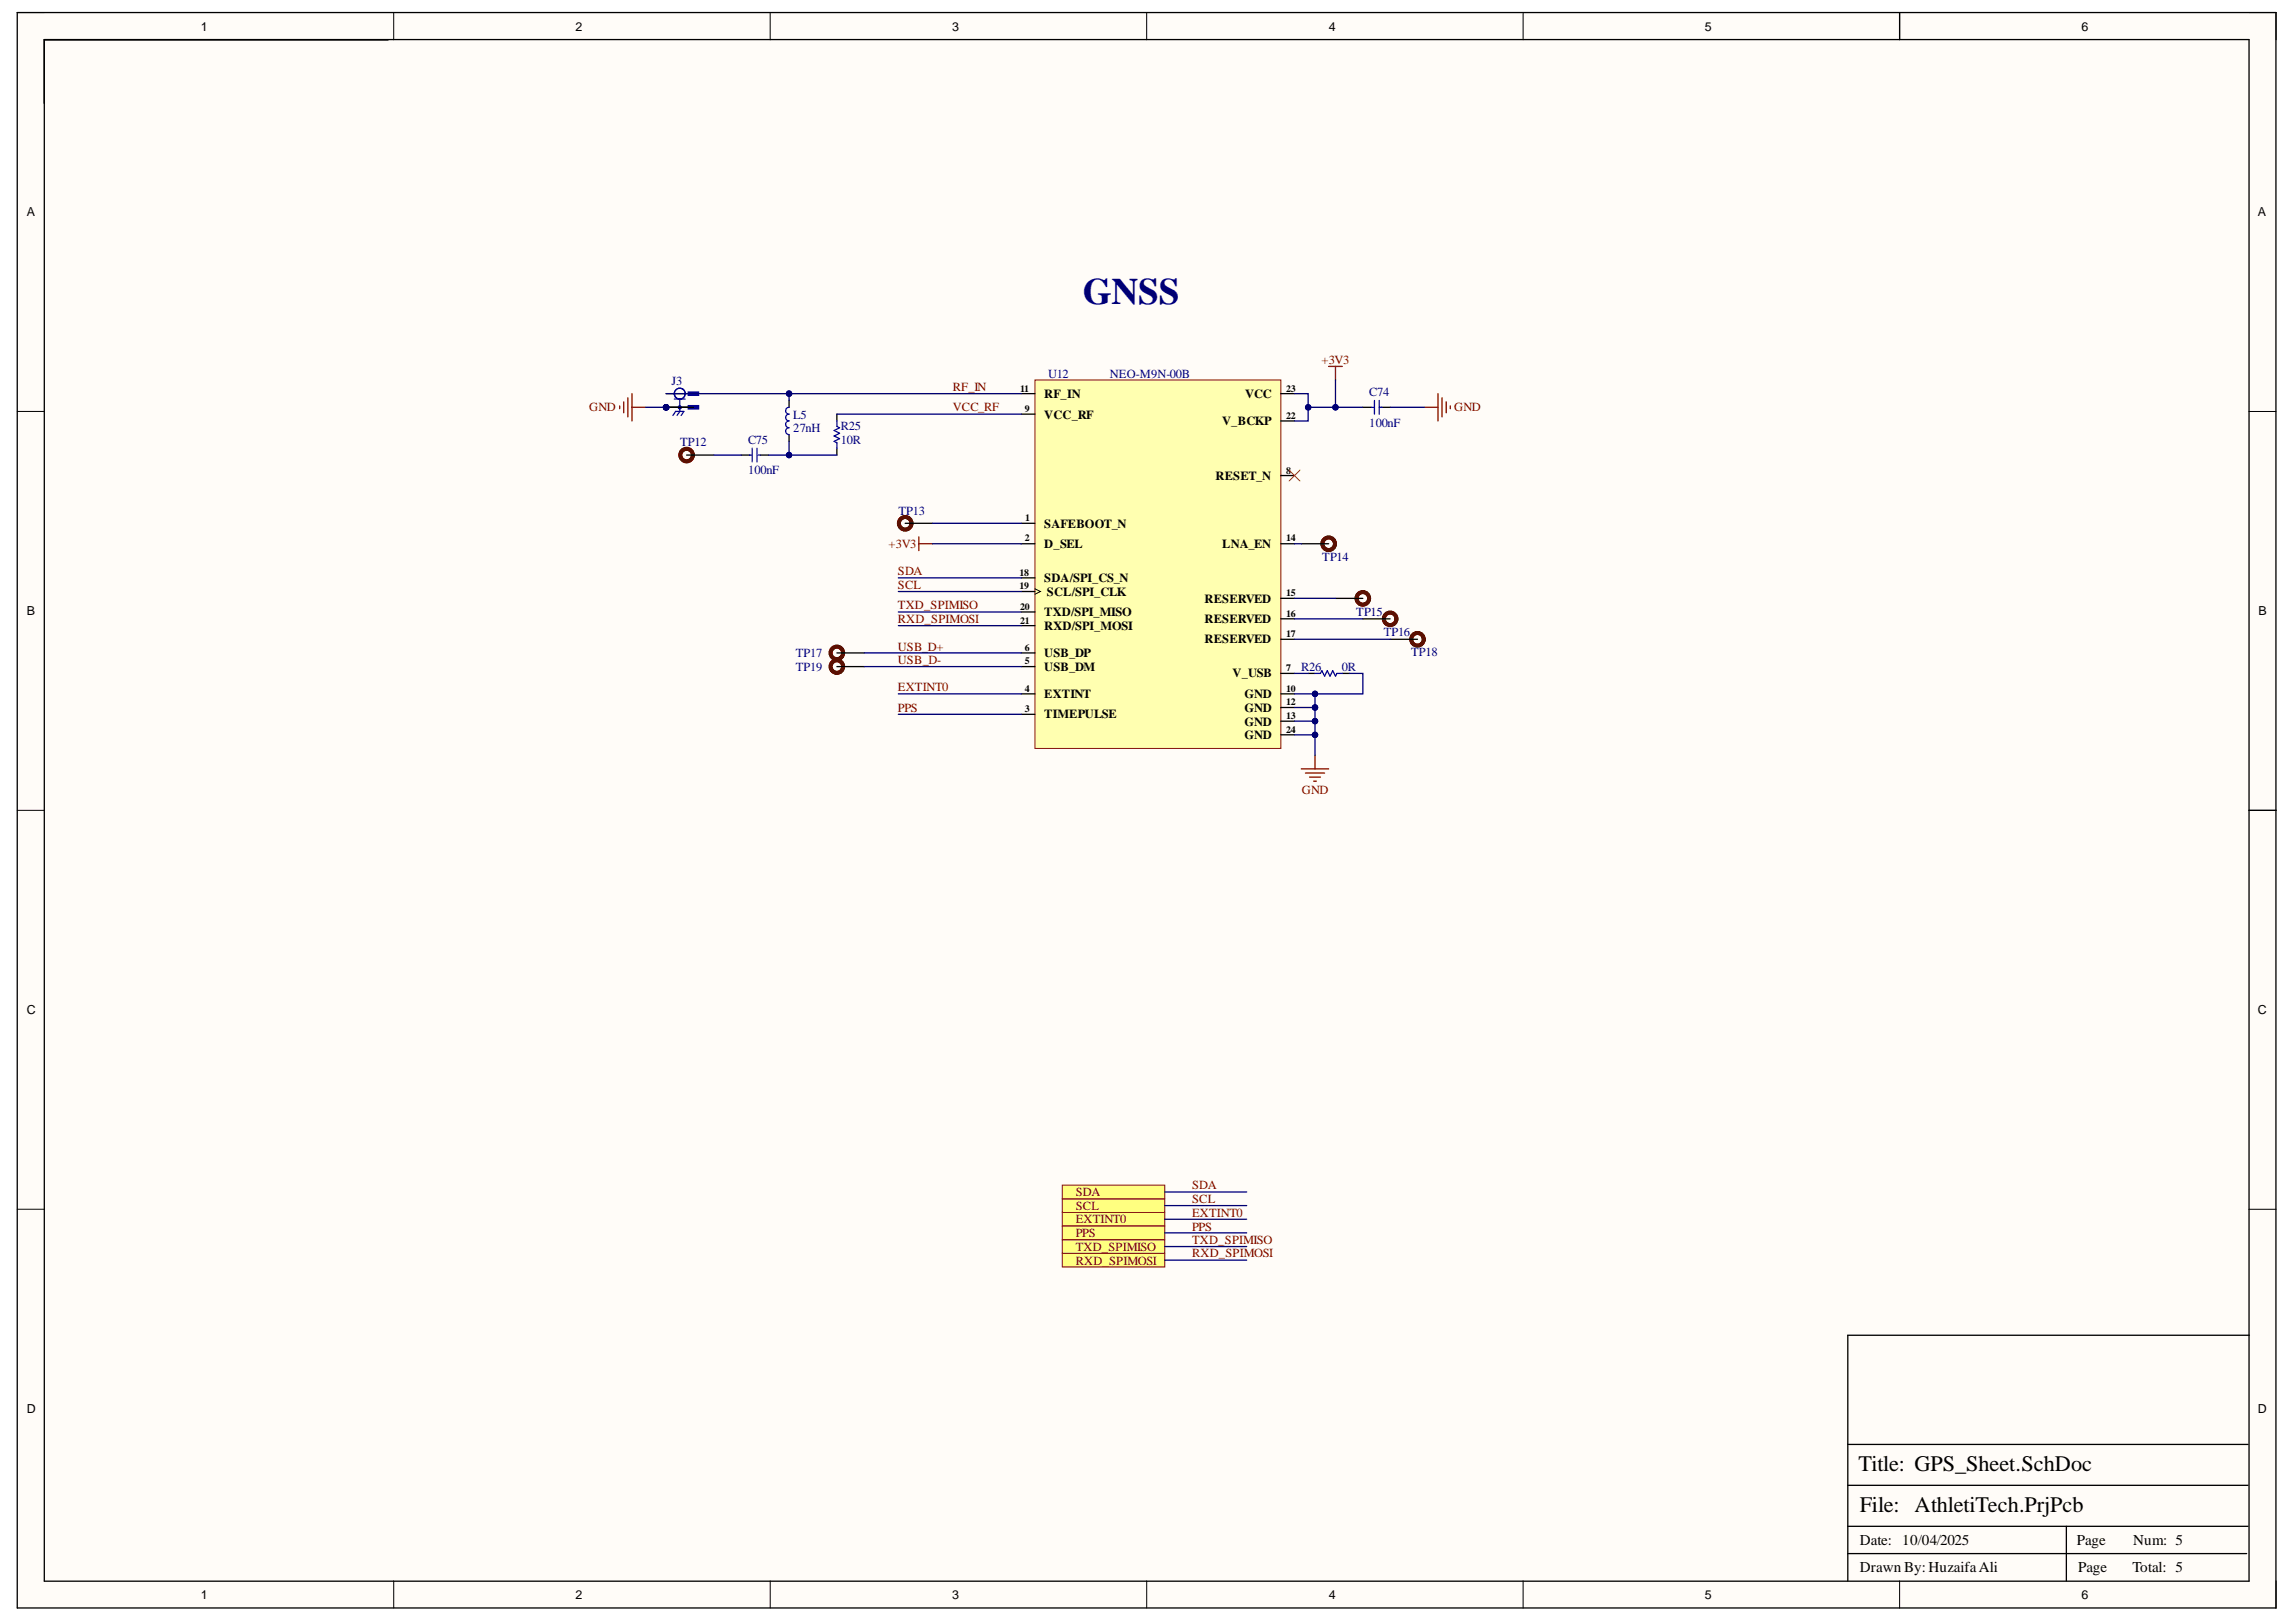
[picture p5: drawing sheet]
<svg xmlns="http://www.w3.org/2000/svg" width="297mm" height="210mm" viewBox="0 0 297 210" stroke-linecap="round" stroke-linejoin="round" font-family="sans-serif">
<defs><g id="words">
<text font-size="4.8" fill="#000080" x="140.1" y="39.3">GNSS</text>
<g font-size="2.9">
<text x="240.4" y="190.4">Title: GPS_Sheet.SchDoc</text>
<text x="240.6" y="195.7">File: AthletiTech.PrjPcb</text>
</g>
<g font-size="1.9">
<text x="240.6" y="203.5">Drawn By:HuzaifaAli</text>
<text x="240.6" y="199.9">Date: 10/04/2025</text>
<text x="268.7" y="199.9">Page</text>
<text x="268.9" y="203.5">Page</text>
<text x="275.9" y="203.5">Total: 5</text>
<text x="276" y="199.9">Num: 5</text>
</g>
<g font-size="1.6">
<text x="26" y="4">1</text>
<text x="74.4" y="4">2</text>
<text x="123.2" y="4">3</text>
<text x="171.9" y="4">4</text>
<text x="220.5" y="4">5</text>
<text x="269.3" y="4">6</text>
<text x="3.5" y="28">A</text>
<text x="292.1" y="28">A</text>
<text x="135.1" y="51.5">RF_IN</text>
<text x="161.1" y="51.5">VCC</text>
<text x="135.1" y="54.2">VCC_RF</text>
<text x="158.1" y="55">V_BCKP</text>
<text x="157.3" y="62.1">RESET_N</text>
<text x="135.1" y="68.3">SAFEBOOT_N</text>
<text x="135.1" y="70.9">D_SEL</text>
<text x="158.1" y="70.9">LNA_EN</text>
<text x="135.1" y="75.3">SDA/SPI_CS_N</text>
<text x="135.4" y="77.1">SCL/SPI_CLK</text>
<text x="3.5" y="79.6">B</text>
<text x="135.1" y="79.7">TXD/SPI_MISO</text>
<text x="135.1" y="81.5">RXD/SPI_MOSI</text>
<text x="155.8" y="78">RESERVED</text>
<text x="155.8" y="80.6">RESERVED</text>
<text x="155.8" y="83.3">RESERVED</text>
<text x="292.2" y="79.6">B</text>
<text x="135.1" y="86.8">USB_DM</text>
<text x="135.1" y="85">USB_DP</text>
<text x="159.5" y="87.7">V_USB</text>
<text x="135.1" y="90.4">EXTINT</text>
<text x="135.1" y="93">TIMEPULSE</text>
<text x="161" y="90.4">GND</text>
<text x="161" y="92.1">GND</text>
<text x="161" y="93.9">GND</text>
<text x="161" y="95.6">GND</text>
<text x="3.5" y="131.3">C</text>
<text x="292.1" y="131.3">C</text>
<text x="3.5" y="182.8">D</text>
<text x="292.1" y="182.8">D</text>
<text x="26" y="206.9">1</text>
<text x="74.4" y="206.9">2</text>
<text x="123.2" y="206.9">3</text>
<text x="171.9" y="206.9">4</text>
<text x="220.5" y="206.9">5</text>
<text x="269.3" y="206.9">6</text>
</g>
<g font-size="1.6" fill="#800000">
<text x="171" y="47.1">+3V3</text>
<text x="76.2" y="53.3">GND</text>
<text x="123.3" y="53.3">VCC_RF</text>
<text x="123.3" y="50.6">RF_IN</text>
<text x="188.1" y="53.3">GND</text>
<text x="115" y="70.9">+3V3</text>
<text x="116.2" y="74.5">SDA</text>
<text x="116.2" y="76.2">SCL</text>
<text x="116.2" y="78.9">TXD_SPIMISO</text>
<text x="116.2" y="80.6">RXD_SPIMOSI</text>
<text x="116.2" y="84.2">USB_D+</text>
<text x="116.2" y="86">USB_D-</text>
<text x="116.2" y="89.4">EXTINT0</text>
<text x="116.2" y="92.1">PPS</text>
<text x="168.4" y="102.7">GND</text>
<text x="139.2" y="154.8">SDA</text>
<text x="154.2" y="155.7">SCL</text>
<text x="154.2" y="153.9">SDA</text>
<text x="139.2" y="161.9">TXD_SPIMISO</text>
<text x="139.2" y="158.3">EXTINT0</text>
<text x="139.2" y="160.1">PPS</text>
<text x="139.2" y="156.5">SCL</text>
<text x="154.2" y="160.9">TXD_SPIMISO</text>
<text x="154.2" y="157.5">EXTINT0</text>
<text x="154.2" y="159.3">PPS</text>
<text x="139.2" y="163.6">RXD_SPIMOSI</text>
<text x="154.2" y="162.7">RXD_SPIMOSI</text>
</g>
<g font-size="1.6" fill="#000080">
<text x="86.9" y="49.9">J3</text>
<text x="135.6" y="48.9">U12</text>
<text x="143.6" y="48.9">NEO-M9N-00B</text>
<text x="177.1" y="51.3">C74</text>
<text x="88" y="57.7">TP12</text>
<text x="96.8" y="57.5">C75</text>
<text x="102.6" y="54.2">L5</text>
<text x="102.6" y="55.9">27nH</text>
<text x="108.8" y="55.7">R25</text>
<text x="108.8" y="57.5">10R</text>
<text x="177.1" y="55.2">100nF</text>
<text x="96.8" y="61.4">100nF</text>
<text x="116.2" y="66.6">TP13</text>
<text x="171.1" y="72.6">TP14</text>
<text x="175.5" y="79.7">TP15</text>
<text x="179" y="82.3">TP16</text>
<text x="103" y="85">TP17</text>
<text x="103" y="86.8">TP19</text>
<text x="168.3" y="86.8">R26</text>
<text x="173.6" y="86.8">0R</text>
<text x="182.6" y="84.9">TP18</text>
</g>
<g font-size="1.3">
<text x="132" y="50.7">11</text>
<text x="132.6" y="53.3">9</text>
<text x="166.4" y="50.7">23</text>
<text x="166.4" y="54.2">22</text>
<text x="166.4" y="61.3">8</text>
<text x="132.6" y="70.1">2</text>
<text x="132.6" y="67.5">1</text>
<text x="166.4" y="70.1">14</text>
<text x="131.9" y="76.2">19</text>
<text x="131.9" y="74.6">18</text>
<text x="166.4" y="77.2">15</text>
<text x="132" y="78.9">20</text>
<text x="132" y="80.7">21</text>
<text x="166.4" y="79.8">16</text>
<text x="166.4" y="82.5">17</text>
<text x="132.6" y="89.5">4</text>
<text x="132.6" y="86">5</text>
<text x="132.6" y="84.2">6</text>
<text x="166.4" y="86.9">7</text>
<text x="166.4" y="89.5">10</text>
<text x="132.6" y="92.1">3</text>
<text x="166.4" y="91.3">12</text>
<text x="166.4" y="93.1">13</text>
<text x="166.4" y="94.8">24</text>
</g>
</g></defs>
<g fill="#fffcf8">
<path d="M2.2 1.6h292.3v206.5h-292.3z" fill-rule="evenodd"/>
<path d="M5.8 5.2h285.1v199.4h-285.1z" fill-rule="evenodd"/>
</g>
<g fill="none" stroke="#000" stroke-width=".13">
<path d="M2.2 1.6h3.6M50.9 1.6v3.6M99.6 1.6v3.6M148.3 1.6v3.6M197 1.6v3.6M245.8 1.6v3.6M290.9 1.6h3.6v3.6M2.2 53.2h3.6M290.9 53.3h3.6M2.2 104.9h3.6M290.9 104.9h3.6M2.2 156.5h3.6"/>
<path d="M290.9 156.5h3.6M50.9 204.6v3.5M99.6 204.6v3.5M148.4 204.6v3.5M197 204.6v3.5M245.8 204.6v3.5M294.5 204.6v3.5"/>
</g>
<path d="M2.2 1.6h292.2v206.5h-292.2zM5.7 5.1h285.3v199.5h-285.3zM5.7 5.1h44.5M245.8 1.6v3.5M291 104.9h3.5M291 172.8h-51.9v31.8M239.1 197.5h51.7M239.1 192.2h51.7M239.1 186.9h51.7M267.3 197.5v7.1M239.1 201.1h51.6" fill="none" stroke="#000" stroke-width=".17"/>
<path d="M133.9 49.2h31.8v47.7h-31.8z" fill-rule="evenodd" fill="#ffffb0"/>
<path d="M133.9 49.2h31.8v47.7h-31.8z" fill="none" stroke="#800000" stroke-width=".13"/>
<g fill="none" stroke="#000" stroke-width=".17">
<path d="M132.1 50.9h1.8M132.1 53.6h1.8M165.7 50.9h1.8M165.7 54.5h1.8M176.3 52.7h1.1M178.7 52.7h1.1M132.1 67.7h1.8M132.1 70.4h1.8M132.1 79.2h1.8M132.1 76.5h1.8M132.1 74.8h1.8M165.7 61.5h1.8"/>
<path d="M165.7 70.4h1.8M165.7 77.4h1.8M132.1 89.8h1.8M132.1 81h1.8M132.1 86.3h1.8M132.1 84.5h1.8M132.1 92.4h1.8M165.7 89.8h1.8M165.7 87.1h1.8M165.7 80.1h1.8M165.7 82.7h1.8M165.7 91.6h1.8"/>
<path d="M165.7 93.3h1.8M165.7 95.1h1.8"/>
</g>
<path d="M133.9 76.2l.7 .3-.7 .4" fill="none" stroke="#000" stroke-width=".13"/>
<path d="M171.9 47.4h1.8M172.8 47.4v1.8M168.4 99.5h3.5M170.1 97.7v1.8M168.9 100h2.5M169.4 100.6h1.4M169.9 101.1h.4" fill="none" stroke="#800000" stroke-width=".17"/>
<path d="M177.4 52.7h.3M177.8 51.8v1.8M178.4 52.7h.4M178.4 51.8v1.8" fill="none" stroke="#00f" stroke-width=".17"/>
<circle cx="86.2" cy="52.7" r=".35" fill="#000080"/>
<circle cx="86.2" cy="52.7" r=".35" fill="none" stroke="#000080" stroke-width=".13"/>
<circle cx="86.2" cy="52.7" r=".35" fill="#000080"/>
<circle cx="86.2" cy="52.7" r=".35" fill="none" stroke="#000080" stroke-width=".13"/>
<circle cx="86.2" cy="52.7" r=".35" fill="#000080"/>
<circle cx="86.2" cy="52.7" r=".35" fill="none" stroke="#000080" stroke-width=".13"/>
<path d="M89 50.7h1.4v.5h-1.4z" fill-rule="evenodd" fill="#00f"/>
<path d="M89 50.7h1.4v.5h-1.4z" fill="none" stroke="#00f" stroke-width=".17"/>
<path d="M89 52.5h1.4v.4h-1.4z" fill-rule="evenodd" fill="#00f"/>
<g fill="none" stroke="#00f" stroke-width=".17">
<path d="M87.1 53.8l.3-.6h1.1l-.4 .6M87.2 51.6h1.4M87.9 51.6v1.6l-.3 .6M89 52.5h1.4v.4h-1.4z"/>
<circle cx="87.9" cy="50.9" r=".71"/>
<circle cx="87.9" cy="52.7" r=".18"/>
</g>
<path d="M86.2 50.9h3.5M86.2 52.7h3.5" fill="none" stroke="#000" stroke-width=".17"/>
<circle cx="86.2" cy="52.7" r=".35" fill="#000080"/>
<circle cx="86.2" cy="52.7" r=".35" fill="none" stroke="#000080" stroke-width=".13"/>
<path d="M86.2 52.7h3.5" fill="none" stroke="#000" stroke-width=".17"/>
<circle cx="86.2" cy="52.7" r=".35" fill="#000080"/>
<circle cx="86.2" cy="52.7" r=".35" fill="none" stroke="#000080" stroke-width=".13"/>
<path d="M86.2 52.7h3.5" fill="none" stroke="#000" stroke-width=".17"/>
<circle cx="86.2" cy="52.7" r=".35" fill="#000080"/>
<circle cx="86.2" cy="52.7" r=".35" fill="none" stroke="#000080" stroke-width=".13"/>
<g fill="none" stroke="#000" stroke-width=".17">
<path d="M88.8 58.9h3.6M95.9 58.9h1.1M98.4 58.9h1M102.1 51.8v.9M102.1 56.2v.9M108.3 53.6v.9M108.3 58v.9M117.1 67.7h3.5M168.4 70.4h3.5M172.8 77.4h3.5M169.2 87.1h.9M173.7 87.1h.8"/>
<path d="M176.3 80.1h3.5M179.8 82.7h3.6"/>
</g>
<path d="M97 58.9h.3M97.3 58v1.8M97.9 58v1.8M98 58.9h.4M102.1 52.7a.44 .44 0 0 0-.5 .5 .44 .44 0 0 0 .5 .4 .44 .44 0 0 0-.5 .4 .44 .44 0 0 0 .5 .5 .44 .44 0 0 0-.5 .4 .44 .44 0 0 0 .5 .5 .44 .44 0 0 0-.5 .4 .44 .44 0 0 0 .5 .4M108.3 54.5v.7l.3 .2-.7 .3 .7 .4-.7 .3 .7 .4-.7 .3 .4 .2v.7M170.1 87.1h.7l.2-.3 .4 .7 .3-.7 .4 .7 .3-.7 .4 .7 .1-.4h.8" fill="none" stroke="#00f" stroke-width=".17"/>
<path d="M80.2 52.5v.4M80.7 52v1.4M81.2 51.5v2.4M81.8 50.9v3.6M81.8 52.7h1.7M184.3 52.7h1.7M186 50.9v3.6M186.6 51.5v2.4M187.1 52v1.4M187.6 52.5v.4M118.9 69.5v1.7M118.9 70.4h1.7" fill="none" stroke="#800000" stroke-width=".17"/>
<path d="M166.8 60.8l1.4 1.4M168.2 60.8l-1.4 1.4" fill="none" stroke="#f00" stroke-width=".13"/>
<g fill="none" stroke="#5b0f00" stroke-width=".51">
<circle cx="88.8" cy="58.9" r=".81"/>
<circle cx="117.1" cy="67.7" r=".81"/>
<circle cx="171.9" cy="70.4" r=".81"/>
<circle cx="171.9" cy="70.4" r=".82"/>
<circle cx="176.3" cy="77.4" r=".81"/>
<circle cx="179.8" cy="80.1" r=".81"/>
<circle cx="183.4" cy="82.7" r=".81"/>
</g>
<path d="M137.4 162.2h13.3v1.8h-13.3z" fill-rule="evenodd" fill="#ffff80"/>
<path d="M137.4 162.2h13.3v1.8h-13.3z" fill="none" stroke="#800000" stroke-width=".13"/>
<path d="M137.4 160.4h13.3v1.8h-13.3z" fill-rule="evenodd" fill="#ffff80"/>
<path d="M137.4 160.4h13.3v1.8h-13.3z" fill="none" stroke="#800000" stroke-width=".13"/>
<path d="M137.4 156.9h13.3v1.8h-13.3z" fill-rule="evenodd" fill="#ffff80"/>
<path d="M137.4 156.9h13.3v1.8h-13.3z" fill="none" stroke="#800000" stroke-width=".13"/>
<path d="M137.4 158.7h13.3v1.7h-13.3z" fill-rule="evenodd" fill="#ffff80"/>
<path d="M137.4 158.7h13.3v1.7h-13.3z" fill="none" stroke="#800000" stroke-width=".13"/>
<path d="M137.4 155.1h13.3v1.8h-13.3z" fill-rule="evenodd" fill="#ffff80"/>
<path d="M137.4 155.1h13.3v1.8h-13.3z" fill="none" stroke="#800000" stroke-width=".13"/>
<path d="M137.4 153.4h13.3v1.7h-13.3z" fill-rule="evenodd" fill="#ffff80"/>
<path d="M137.4 153.4h13.3v1.7h-13.3z" fill="none" stroke="#800000" stroke-width=".13"/>
<path d="M167.5 91.6h2.6" fill="none" stroke="#000072" stroke-width=".17"/>
<circle cx="170.1" cy="91.6" r=".35" fill="#000080"/>
<circle cx="170.1" cy="91.6" r=".35" fill="none" stroke="#000080" stroke-width=".13"/>
<path d="M167.5 93.3h2.6" fill="none" stroke="#000072" stroke-width=".17"/>
<circle cx="170.1" cy="93.3" r=".35" fill="#000080"/>
<circle cx="170.1" cy="93.3" r=".35" fill="none" stroke="#000080" stroke-width=".13"/>
<path d="M167.5 95.1h2.6" fill="none" stroke="#000072" stroke-width=".17"/>
<circle cx="170.1" cy="95.1" r=".35" fill="#000080"/>
<circle cx="170.1" cy="95.1" r=".35" fill="none" stroke="#000080" stroke-width=".13"/>
<path d="M83.5 52.7h2.7" fill="none" stroke="#000072" stroke-width=".17"/>
<circle cx="86.2" cy="52.7" r=".35" fill="#000080"/>
<circle cx="86.2" cy="52.7" r=".35" fill="none" stroke="#000080" stroke-width=".13"/>
<path d="M102.1 57.1v1.8h6.2M108.3 53.6h23.8" fill="none" stroke="#000072" stroke-width=".17"/>
<circle cx="102.1" cy="58.9" r=".35" fill="#000080"/>
<circle cx="102.1" cy="58.9" r=".35" fill="none" stroke="#000080" stroke-width=".13"/>
<path d="M172.8 49.2v3.5" fill="none" stroke="#000072" stroke-width=".17"/>
<circle cx="172.8" cy="52.7" r=".35" fill="#000080"/>
<circle cx="172.8" cy="52.7" r=".35" fill="none" stroke="#000080" stroke-width=".13"/>
<path d="M102.1 50.9v.9M179.8 52.7h4.5M120.6 67.7h11.5M167.5 70.4h.9M167.5 77.4h5.3M167.5 80.1h8.8M167.5 82.7h12.3" fill="none" stroke="#000072" stroke-width=".17"/>
<circle cx="102.1" cy="50.9" r=".35" fill="#000080"/>
<circle cx="102.1" cy="50.9" r=".35" fill="none" stroke="#000080" stroke-width=".13"/>
<path d="M92.4 58.9h3.5M99.4 58.9h2.7" fill="none" stroke="#000072" stroke-width=".17"/>
<circle cx="102.1" cy="58.9" r=".35" fill="#000080"/>
<circle cx="102.1" cy="58.9" r=".35" fill="none" stroke="#000080" stroke-width=".13"/>
<path d="M167.5 87.1h1.7M174.5 87.1h1.8v2.7h-6.2" fill="none" stroke="#000072" stroke-width=".17"/>
<circle cx="170.1" cy="89.8" r=".35" fill="#000080"/>
<circle cx="170.1" cy="89.8" r=".35" fill="none" stroke="#000080" stroke-width=".13"/>
<path d="M86.2 50.9h45.9M116.2 74.8h15.9M116.2 76.5h15.9M116.2 79.2h15.9M120.6 70.4h11.5M116.2 89.8h15.9M116.2 92.4h15.9M116.2 81h15.9" fill="none" stroke="#000072" stroke-width=".17"/>
<circle cx="102.1" cy="50.9" r=".35" fill="#000080"/>
<circle cx="102.1" cy="50.9" r=".35" fill="none" stroke="#000080" stroke-width=".13"/>
<path d="M167.5 89.8h2.6v7.9" fill="none" stroke="#000072" stroke-width=".17"/>
<circle cx="170.1" cy="89.8" r=".35" fill="#000080"/>
<circle cx="170.1" cy="89.8" r=".35" fill="none" stroke="#000080" stroke-width=".13"/>
<circle cx="170.1" cy="91.6" r=".35" fill="#000080"/>
<circle cx="170.1" cy="91.6" r=".35" fill="none" stroke="#000080" stroke-width=".13"/>
<circle cx="170.1" cy="93.3" r=".35" fill="#000080"/>
<circle cx="170.1" cy="93.3" r=".35" fill="none" stroke="#000080" stroke-width=".13"/>
<circle cx="170.1" cy="95.1" r=".35" fill="#000080"/>
<circle cx="170.1" cy="95.1" r=".35" fill="none" stroke="#000080" stroke-width=".13"/>
<path d="M167.5 50.9h1.7v3.6h-1.7" fill="none" stroke="#000072" stroke-width=".17"/>
<circle cx="169.2" cy="52.7" r=".35" fill="#000080"/>
<circle cx="169.2" cy="52.7" r=".35" fill="none" stroke="#000080" stroke-width=".13"/>
<path d="M169.2 52.7h7.1" fill="none" stroke="#000072" stroke-width=".17"/>
<circle cx="169.2" cy="52.7" r=".35" fill="#000080"/>
<circle cx="169.2" cy="52.7" r=".35" fill="none" stroke="#000080" stroke-width=".13"/>
<circle cx="172.8" cy="52.7" r=".35" fill="#000080"/>
<circle cx="172.8" cy="52.7" r=".35" fill="none" stroke="#000080" stroke-width=".13"/>
<path d="M111.8 84.5h20.3M111.8 86.3h20.3M150.7 157.8h10.6M150.7 159.5h10.6M150.7 156h10.6M150.7 154.3h10.6M150.7 163.1h10.6M150.7 161.3h10.6" fill="none" stroke="#000072" stroke-width=".17"/>
<g fill="none" stroke="#5b0f00" stroke-width=".51">
<circle cx="108.3" cy="84.5" r=".81"/>
<circle cx="108.3" cy="86.3" r=".81"/>
</g>
<path d="M108.3 84.5h3.5M108.3 86.3h3.5" fill="none" stroke="#000" stroke-width=".17"/>
<use href="#words"/>
</svg>
